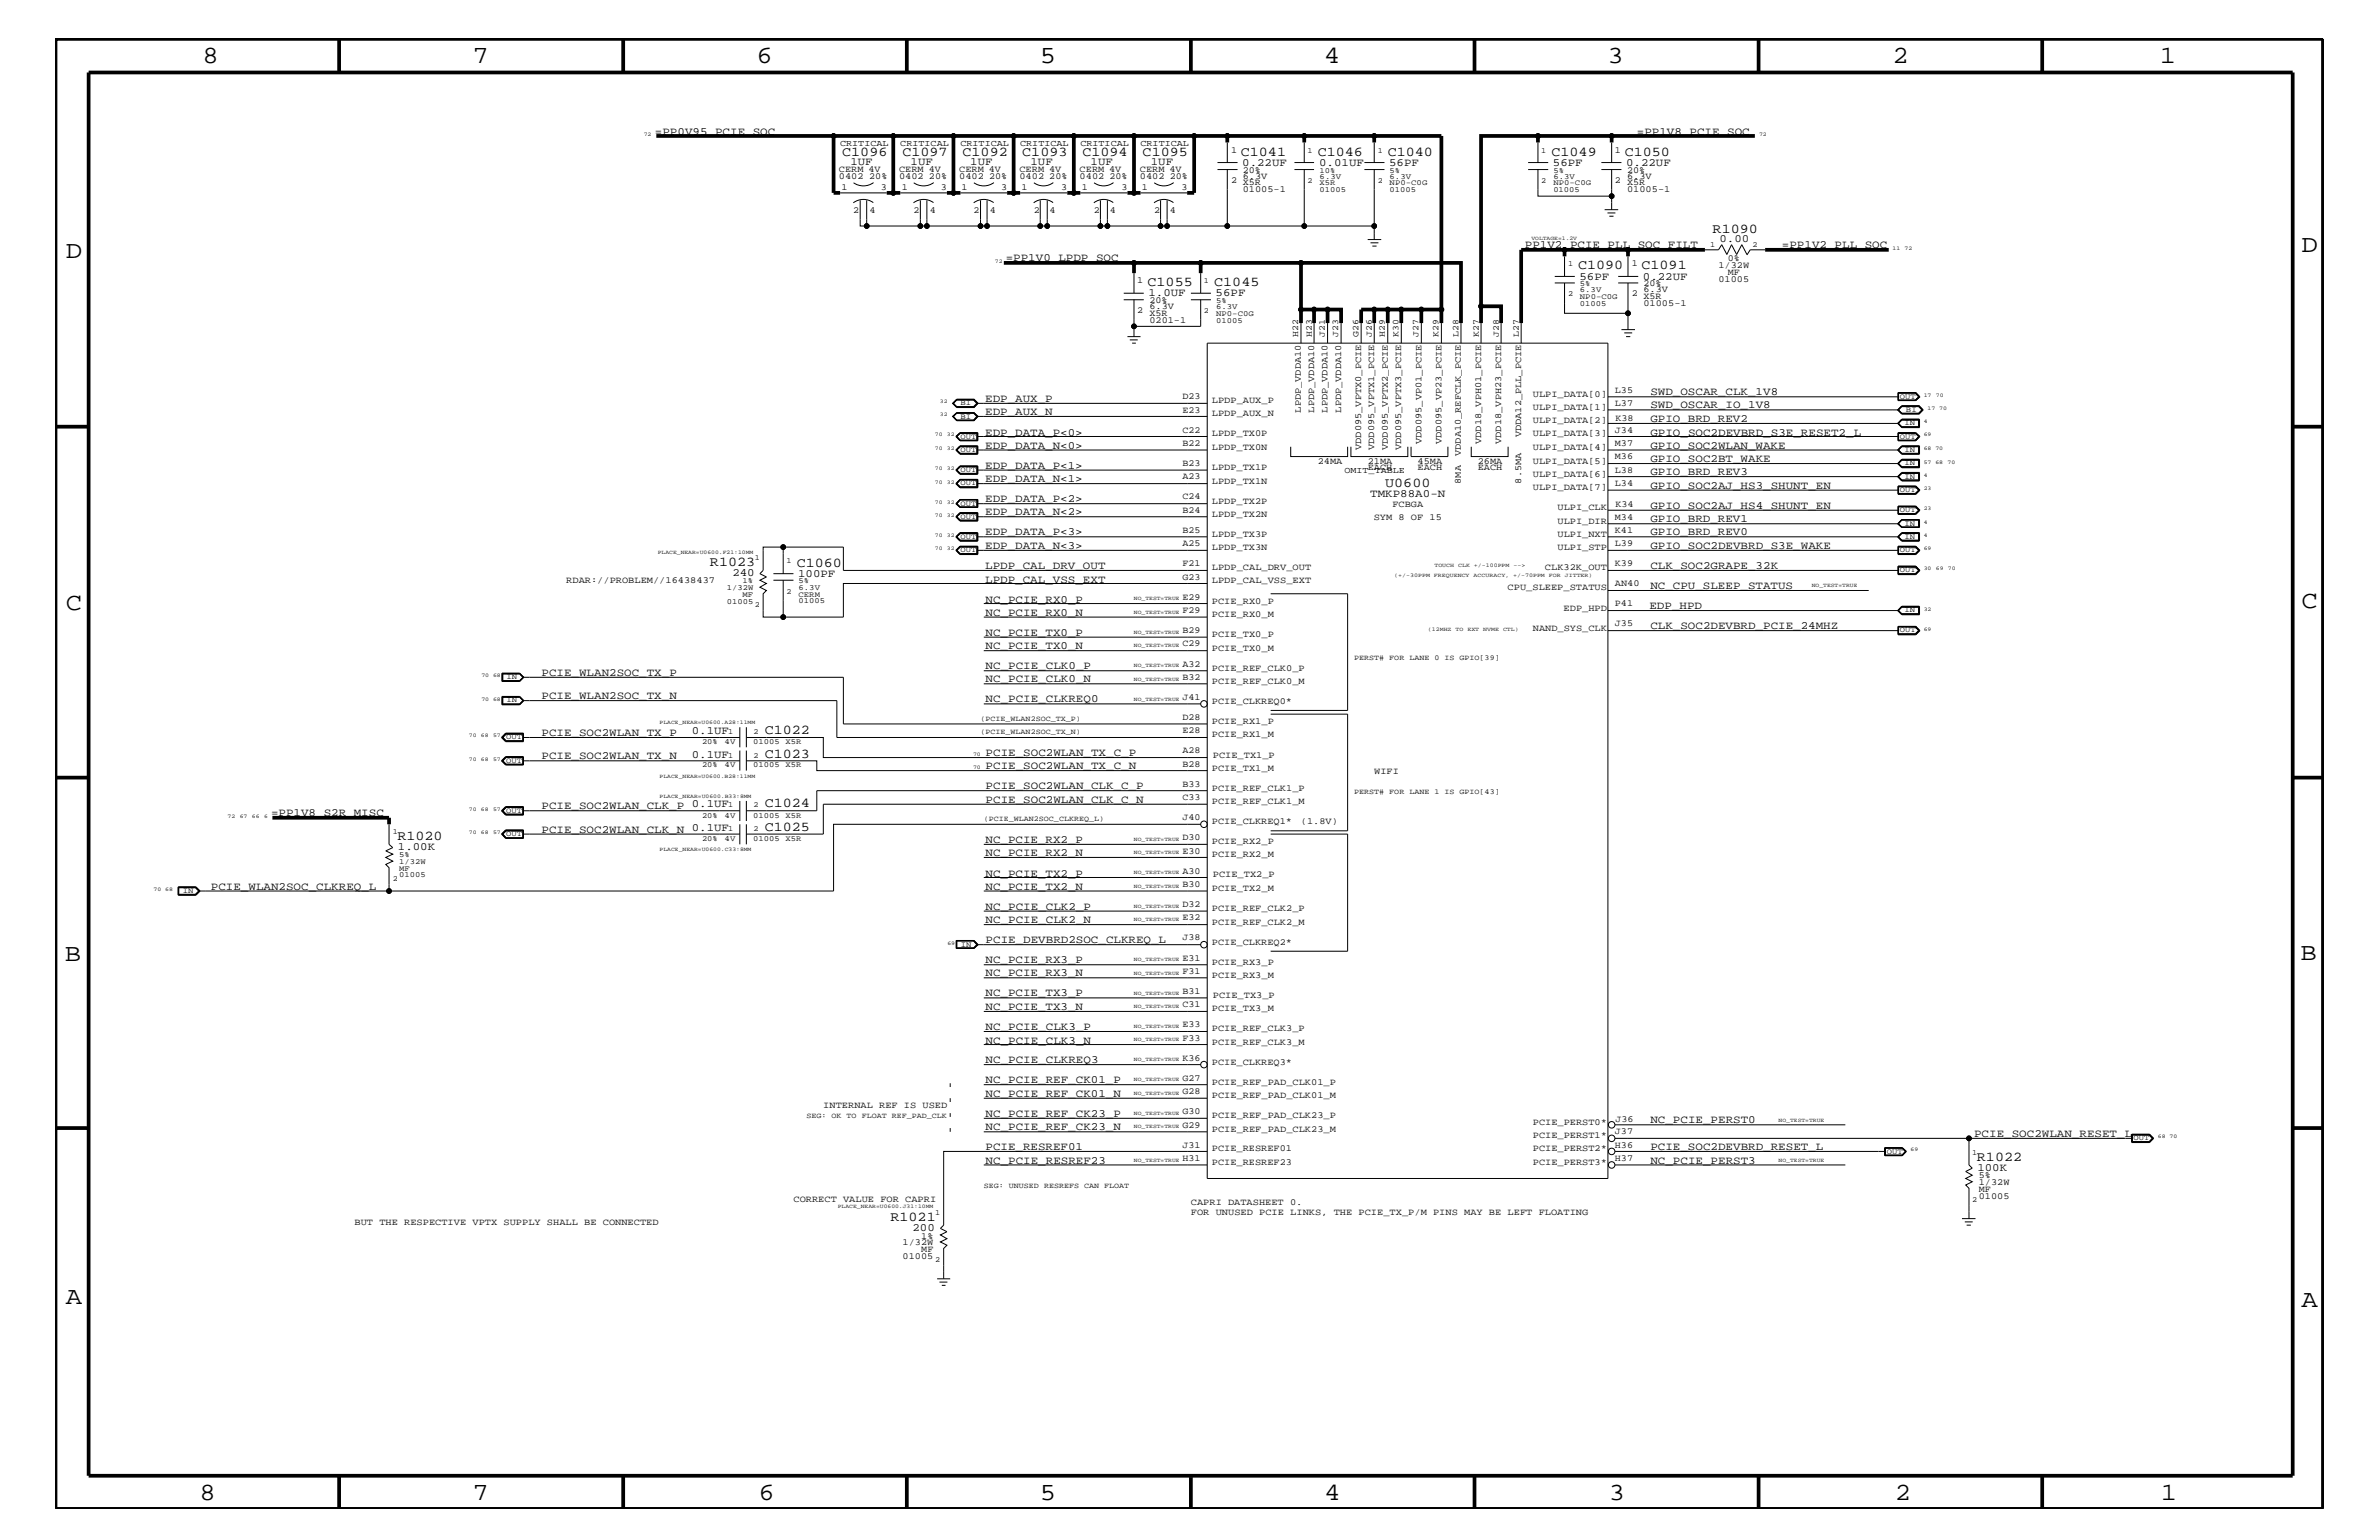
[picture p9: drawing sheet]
<svg xmlns="http://www.w3.org/2000/svg" width="432mm" height="279mm" viewBox="0 0 432 279" stroke-linecap="round" stroke-linejoin="round" font-family="sans-serif">
<defs><g id="words">
<g font-size="4.5">
<text x="36.7" y="11.5">8</text>
<text x="85.8" y="11.5">7</text>
<text x="137.3" y="11.5">6</text>
<text x="188.7" y="11.5">5</text>
<text x="240.3" y="11.5">4</text>
<text x="291.8" y="11.5">3</text>
<text x="343.5" y="11.5">2</text>
<text x="392" y="11.5">1</text>
<text x="11.9" y="46.8">D</text>
<text x="417.7" y="45.7">D</text>
<text x="11.9" y="110.6">C</text>
<text x="417.7" y="110.3">C</text>
<text x="11.8" y="174.3">B</text>
<text x="417.6" y="174.2">B</text>
<text x="11.9" y="236.7">A</text>
<text x="417.7" y="237.1">A</text>
<text x="36.2" y="272.1">8</text>
<text x="85.8" y="272.1">7</text>
<text x="137.7" y="272.1">6</text>
<text x="188.7" y="272.1">5</text>
<text x="240.4" y="272.1">4</text>
<text x="292" y="272.1">3</text>
<text x="343.9" y="272.1">2</text>
<text x="392.2" y="272.1">1</text>
</g>
<g font-size="2.5">
<text x="152.9" y="28.2">C1096</text>
<text x="163.8" y="28.2">C1097</text>
<text x="174.7" y="28.2">C1092</text>
<text x="185.5" y="28.2">C1093</text>
<text x="196.5" y="28.2">C1094</text>
<text x="207.4" y="28.2">C1095</text>
<text x="225.2" y="28.3">C1041</text>
<text x="239.2" y="28.3">C1046</text>
<text x="251.9" y="28.3">C1040</text>
<text x="281.6" y="28.3">C1049</text>
<text x="294.9" y="28.3">C1050</text>
<text x="310.9" y="42.3">R1090</text>
<text x="208.3" y="51.9">C1055</text>
<text x="220.4" y="51.9">C1045</text>
<text x="286.4" y="48.9">C1090</text>
<text x="297.9" y="48.9">C1091</text>
<text x="251.4" y="88.3">U0600</text>
<text x="128.9" y="102.7">R1023</text>
<text x="144.6" y="102.9">C1060</text>
<text x="138.8" y="133.2">C1022</text>
<text x="138.8" y="137.4">C1023</text>
<text x="138.8" y="146.5">C1024</text>
<text x="72.1" y="152.4">R1020</text>
<text x="138.8" y="150.7">C1025</text>
<text x="358.8" y="210.7">R1022</text>
<text x="161.6" y="221.5">R1021</text>
</g>
<g font-size="2">
<text x="118.9" y="24.4">=PP0V95_PCIE_SOC</text>
<text x="297.1" y="24.4">=PP1V8_PCIE_SOC</text>
<text x="154.3" y="30">1UF</text>
<text x="165.3" y="30">1UF</text>
<text x="176.1" y="30">1UF</text>
<text x="187" y="30">1UF</text>
<text x="198" y="30">1UF</text>
<text x="208.9" y="30">1UF</text>
<text x="225.5" y="30.2">0.22UF</text>
<text x="239.4" y="30.2">0.01UF</text>
<text x="252.1" y="30.2">56PF</text>
<text x="281.9" y="30.2">56PF</text>
<text x="295.1" y="30.2">0.22UF</text>
<text x="182.5" y="47.4">=PP1V0_LPDP_SOC</text>
<text x="276.8" y="45.1">PP1V2_PCIE_PLL_SOC_FILT</text>
<text x="312.1" y="44">0.00</text>
<text x="323.4" y="45.1">=PP1V2_PLL_SOC</text>
<text x="208.4" y="53.8">1.0UF</text>
<text x="220.6" y="53.8">56PF</text>
<text x="286.7" y="50.7">56PF</text>
<text x="298.2" y="50.7">0.22UF</text>
<text x="299.6" y="71.7">SWD_OSCAR_CLK_1V8</text>
<text x="178.8" y="75.4">EDP_AUX_N</text>
<text x="178.8" y="72.9">EDP_AUX_P</text>
<text x="299.6" y="74.1">SWD_OSCAR_IO_1V8</text>
<text x="299.6" y="76.6">GPIO_BRD_REV2</text>
<text x="178.8" y="81.4">EDP_DATA_N&lt;0&gt;</text>
<text x="178.8" y="79">EDP_DATA_P&lt;0&gt;</text>
<text x="299.6" y="83.8">GPIO_SOC2BT_WAKE</text>
<text x="299.6" y="81.4">GPIO_SOC2WLAN_WAKE</text>
<text x="299.6" y="79">GPIO_SOC2DEVBRD_S3E_RESET2_L</text>
<text x="178.8" y="87.5">EDP_DATA_N&lt;1&gt;</text>
<text x="178.8" y="85">EDP_DATA_P&lt;1&gt;</text>
<text x="299.6" y="88.7">GPIO_SOC2AJ_HS3_SHUNT_EN</text>
<text x="299.6" y="86.2">GPIO_BRD_REV3</text>
<text x="178.8" y="93.5">EDP_DATA_N&lt;2&gt;</text>
<text x="178.8" y="91.1">EDP_DATA_P&lt;2&gt;</text>
<text x="248.7" y="90.1">TMKP88A0-N</text>
<text x="299.6" y="92.3">GPIO_SOC2AJ_HS4_SHUNT_EN</text>
<text x="299.6" y="94.8">GPIO_BRD_REV1</text>
<text x="178.8" y="99.6">EDP_DATA_N&lt;3&gt;</text>
<text x="178.8" y="97.1">EDP_DATA_P&lt;3&gt;</text>
<text x="299.6" y="97.1">GPIO_BRD_REV0</text>
<text x="299.6" y="99.6">GPIO_SOC2DEVBRD_S3E_WAKE</text>
<text x="132.9" y="104.6">240</text>
<text x="144.9" y="104.7">100PF</text>
<text x="178.8" y="105.7">LPDP_CAL_VSS_EXT</text>
<text x="178.8" y="103.2">LPDP_CAL_DRV_OUT</text>
<text x="299.6" y="106.9">NC_CPU_SLEEP_STATUS</text>
<text x="299.6" y="103.2">CLK_SOC2GRAPE_32K</text>
<text x="178.9" y="109.3">NC_PCIE_RX0_P</text>
<text x="178.9" y="111.7">NC_PCIE_RX0_N</text>
<text x="299.4" y="110.5">EDP_HPD</text>
<text x="178.9" y="117.8">NC_PCIE_TX0_N</text>
<text x="178.9" y="115.3">NC_PCIE_TX0_P</text>
<text x="299.6" y="114.2">CLK_SOC2DEVBRD_PCIE_24MHZ</text>
<text x="98.3" y="122.6">PCIE_WLAN2SOC_TX_P</text>
<text x="178.9" y="123.8">NC_PCIE_CLK0_N</text>
<text x="178.9" y="121.4">NC_PCIE_CLK0_P</text>
<text x="98.3" y="126.9">PCIE_WLAN2SOC_TX_N</text>
<text x="178.9" y="127.5">NC_PCIE_CLKREQ0</text>
<text x="98.3" y="137.8">PCIE_SOC2WLAN_TX_N</text>
<text x="98.3" y="133.5">PCIE_SOC2WLAN_TX_P</text>
<text x="125.6" y="133.2">0.1UF</text>
<text x="125.6" y="137.4">0.1UF</text>
<text x="178.9" y="137.2">PCIE_SOC2WLAN_TX_C_P</text>
<text x="178.9" y="139.6">PCIE_SOC2WLAN_TX_C_N</text>
<text x="178.9" y="143.2">PCIE_SOC2WLAN_CLK_C_P</text>
<text x="49.2" y="148.1">=PP1V8_S2R_MISC</text>
<text x="98.3" y="146.8">PCIE_SOC2WLAN_CLK_P 0.1UF</text>
<text x="178.9" y="145.7">PCIE_SOC2WLAN_CLK_C_N</text>
<text x="72.2" y="154.3">1.00K</text>
<text x="98.3" y="151.1">PCIE_SOC2WLAN_CLK_N 0.1UF</text>
<text x="178.9" y="152.9">NC_PCIE_RX2_P</text>
<text x="178.9" y="155.4">NC_PCIE_RX2_N</text>
<text x="38.3" y="161.4">PCIE_WLAN2SOC_CLKREQ_L</text>
<text x="178.9" y="161.4">NC_PCIE_TX2_N</text>
<text x="178.9" y="159">NC_PCIE_TX2_P</text>
<text x="178.9" y="167.5">NC_PCIE_CLK2_N</text>
<text x="178.9" y="165">NC_PCIE_CLK2_P</text>
<text x="178.9" y="171.1">PCIE_DEVBRD2SOC_CLKREQ_L</text>
<text x="178.9" y="177.2">NC_PCIE_RX3_N</text>
<text x="178.9" y="174.8">NC_PCIE_RX3_P</text>
<text x="178.9" y="183.2">NC_PCIE_TX3_N</text>
<text x="178.9" y="180.8">NC_PCIE_TX3_P</text>
<text x="178.9" y="186.9">NC_PCIE_CLK3_P</text>
<text x="178.9" y="189.3">NC_PCIE_CLK3_N</text>
<text x="178.9" y="192.9">NC_PCIE_CLKREQ3</text>
<text x="178.9" y="196.5">NC_PCIE_REF_CK01_P</text>
<text x="178.9" y="199">NC_PCIE_REF_CK01_N</text>
<text x="178.9" y="202.6">NC_PCIE_REF_CK23_P</text>
<text x="299.6" y="203.8">NC_PCIE_PERST0</text>
<text x="178.9" y="208.7">PCIE_RESREF01</text>
<text x="178.9" y="205.1">NC_PCIE_REF_CK23_N</text>
<text x="299.6" y="208.7">PCIE_SOC2DEVBRD_RESET_L</text>
<text x="358.3" y="206.3">PCIE_SOC2WLAN_RESET_L</text>
<text x="178.9" y="211.1">NC_PCIE_RESREF23</text>
<text x="299.6" y="211.1">NC_PCIE_PERST3</text>
<text x="358.9" y="212.5">100K</text>
<text x="165.6" y="223.4">200</text>
</g>
<g font-size="1.7">
<text x="223.4" y="27.7">1</text>
<text x="293.1" y="27.7">1</text>
<text x="152.3" y="32.5">0402</text>
<text x="152.3" y="31.2">CERM 4V</text>
<text x="152.7" y="34.4">1</text>
<text x="157.8" y="32.5">20%</text>
<text x="159.9" y="34.4">3</text>
<text x="163.2" y="31.2">CERM 4V</text>
<text x="163.2" y="32.5">0402</text>
<text x="163.7" y="34.4">1</text>
<text x="168.6" y="32.5">20%</text>
<text x="170.8" y="34.4">3</text>
<text x="174.1" y="32.5">0402</text>
<text x="174.1" y="31.2">CERM 4V</text>
<text x="174.5" y="34.4">1</text>
<text x="179.5" y="32.5">20%</text>
<text x="181.7" y="34.4">3</text>
<text x="185" y="31.2">CERM 4V</text>
<text x="185" y="32.5">0402</text>
<text x="185.4" y="34.4">1</text>
<text x="190.5" y="32.5">20%</text>
<text x="192.6" y="34.4">3</text>
<text x="196" y="32.5">0402</text>
<text x="196" y="31.2">CERM 4V</text>
<text x="196.3" y="34.4">1</text>
<text x="201.4" y="32.5">20%</text>
<text x="203.5" y="34.4">3</text>
<text x="206.9" y="31.2">CERM 4V</text>
<text x="206.9" y="32.5">0402</text>
<text x="207.3" y="34.4">1</text>
<text x="212.3" y="32.5">20%</text>
<text x="214.5" y="34.4">3</text>
<text x="223.4" y="33.1">2</text>
<text x="225.6" y="32.5">6.3V</text>
<text x="225.6" y="31.4">20%</text>
<text x="225.6" y="33.6">X5R</text>
<text x="225.6" y="34.8">01005-1</text>
<text x="293.1" y="33.1">2</text>
<text x="295.3" y="34.8">01005-1</text>
<text x="295.3" y="31.4">20%</text>
<text x="295.3" y="33.6">X5R</text>
<text x="295.3" y="32.5">6.3V</text>
<text x="154.9" y="38.7">2</text>
<text x="157.8" y="38.7">4</text>
<text x="165.8" y="38.7">2</text>
<text x="168.7" y="38.7">4</text>
<text x="176.7" y="38.7">2</text>
<text x="179.7" y="38.7">4</text>
<text x="187.6" y="38.7">2</text>
<text x="190.5" y="38.7">4</text>
<text x="198.5" y="38.7">2</text>
<text x="201.4" y="38.7">4</text>
<text x="209.5" y="38.7">2</text>
<text x="212.3" y="38.7">4</text>
<text x="313.6" y="47.4">0%</text>
<text x="206.4" y="51.3">1</text>
<text x="296.2" y="48.3">1</text>
<text x="296.2" y="53.8">2</text>
<text x="298.3" y="51.9">20%</text>
<text x="298.3" y="53">6.3V</text>
<text x="311.9" y="48.7">1/32W</text>
<text x="311.9" y="51.1">01005</text>
<text x="313.6" y="49.9">MF</text>
<text x="206.4" y="56.8">2</text>
<text x="208.6" y="56.1">6.3V</text>
<text x="208.6" y="57.3">X5R</text>
<text x="208.6" y="55">20%</text>
<text x="208.6" y="58.5">0201-1</text>
<text x="298.3" y="54.2">X5R</text>
<text x="298.3" y="55.5">01005-1</text>
<text x="278.2" y="72">ULPI_DATA[0]</text>
<text x="293.1" y="71.2">L35</text>
<text x="214.6" y="74.9">E23</text>
<text x="214.6" y="72.4">D23</text>
<text x="220" y="73.2">LPDP_AUX_P</text>
<text x="220" y="75.6">LPDP_AUX_N</text>
<text x="236.1" y="74.9" transform="rotate(-90 236.1 74.9)">LPDP_VDDA10</text>
<text x="238.5" y="74.9" transform="rotate(-90 238.5 74.9)">LPDP_VDDA10</text>
<text x="241" y="74.9" transform="rotate(-90 241 74.9)">LPDP_VDDA10</text>
<text x="243.4" y="74.9" transform="rotate(-90 243.4 74.9)">LPDP_VDDA10</text>
<text x="278.2" y="76.8">ULPI_DATA[2]</text>
<text x="278.2" y="74.4">ULPI_DATA[1]</text>
<text x="293.1" y="73.7">L37</text>
<text x="293.2" y="76.3">K38</text>
<text x="214.6" y="80.9">B22</text>
<text x="214.6" y="78.5">C22</text>
<text x="220" y="79.2">LPDP_TX0P</text>
<text x="220" y="81.6">LPDP_TX0N</text>
<text x="247.1" y="81.6" transform="rotate(-90 247.1 81.6)">VDD095_VPTX0_PCIE</text>
<text x="249.4" y="81.6" transform="rotate(-90 249.4 81.6)">VDD095_VPTX1_PCIE</text>
<text x="251.9" y="81.6" transform="rotate(-90 251.9 81.6)">VDD095_VPTX2_PCIE</text>
<text x="254.3" y="81.6" transform="rotate(-90 254.3 81.6)">VDD095_VPTX3_PCIE</text>
<text x="258" y="80.5" transform="rotate(-90 258 80.5)">VDD095_VP01_PCIE</text>
<text x="261.6" y="80.5" transform="rotate(-90 261.6 80.5)">VDD095_VP23_PCIE</text>
<text x="265.2" y="82.7" transform="rotate(-90 265.2 82.7)">VDDA10_REFCLK_PCIE</text>
<text x="268.8" y="80.5" transform="rotate(-90 268.8 80.5)">VDD18_VPH01_PCIE</text>
<text x="272.5" y="80.5" transform="rotate(-90 272.5 80.5)">VDD18_VPH23_PCIE</text>
<text x="276.1" y="79.4" transform="rotate(-90 276.1 79.4)">VDDA12_PLL_PCIE</text>
<text x="278.2" y="81.6">ULPI_DATA[4]</text>
<text x="278.2" y="79.2">ULPI_DATA[3]</text>
<text x="293.1" y="78.5">J34</text>
<text x="293.1" y="80.9">M37</text>
<text x="293.1" y="83.3">M36</text>
<text x="214.6" y="87">A23</text>
<text x="214.6" y="84.5">B23</text>
<text x="220" y="85.3">LPDP_TX1P</text>
<text x="220" y="87.7">LPDP_TX1N</text>
<text x="239.2" y="84.1">24MA</text>
<text x="248.2" y="85.3">EACH</text>
<text x="248.2" y="84.1">21MA</text>
<text x="257.3" y="84.1">45MA</text>
<text x="257.3" y="85.3">EACH</text>
<text x="265.2" y="87.7" transform="rotate(-90 265.2 87.7)">8MA</text>
<text x="268.2" y="84.1">26MA</text>
<text x="268.2" y="85.3">EACH</text>
<text x="276.1" y="87.7" transform="rotate(-90 276.1 87.7)">8.5MA</text>
<text x="278.2" y="84.1">ULPI_DATA[5]</text>
<text x="278.2" y="88.9">ULPI_DATA[7]</text>
<text x="278.2" y="86.5">ULPI_DATA[6]</text>
<text x="293.1" y="85.8">L38</text>
<text x="293.1" y="88.2">L34</text>
<text x="214.6" y="93.1">B24</text>
<text x="214.6" y="90.6">C24</text>
<text x="220" y="91.4">LPDP_TX2P</text>
<text x="220" y="93.8">LPDP_TX2N</text>
<text x="249.3" y="94.3">SYM 8 OF 15</text>
<text x="252.7" y="92">FCBGA</text>
<text x="282.7" y="92.6">ULPI_CLK</text>
<text x="282.7" y="95">ULPI_DIR</text>
<text x="293.1" y="94.3">M34</text>
<text x="293.2" y="92.1">K34</text>
<text x="214.6" y="99.1">A25</text>
<text x="214.6" y="96.7">B25</text>
<text x="220" y="97.4">LPDP_TX3P</text>
<text x="220" y="99.9">LPDP_TX3N</text>
<text x="282.7" y="97.4">ULPI_NXT</text>
<text x="282.7" y="99.9">ULPI_STP</text>
<text x="293.1" y="96.7">K41</text>
<text x="293.1" y="99.1">L39</text>
<text x="102.8" y="105.9">RDAR://PROBLEM//16438437</text>
<text x="214.6" y="102.7">F21</text>
<text x="214.6" y="105.2">G23</text>
<text x="220" y="105.9">LPDP_CAL_VSS_EXT</text>
<text x="220" y="103.5">LPDP_CAL_DRV_OUT</text>
<text x="273.6" y="107.1">CPU_SLEEP_STATUS</text>
<text x="280.4" y="103.5">CLK32K_OUT</text>
<text x="293.1" y="102.7">K39</text>
<text x="293.1" y="106.4">AN40</text>
<text x="214.6" y="111.2">F29</text>
<text x="214.6" y="108.8">E29</text>
<text x="220" y="109.5">PCIE_RX0_P</text>
<text x="220" y="112">PCIE_RX0_M</text>
<text x="283.8" y="110.8">EDP_HPD</text>
<text x="293.1" y="110">P41</text>
<text x="293.1" y="113.7">J35</text>
<text x="214.6" y="117.3">C29</text>
<text x="214.6" y="114.8">B29</text>
<text x="220" y="115.6">PCIE_TX0_P</text>
<text x="220" y="118.1">PCIE_TX0_M</text>
<text x="278.2" y="114.4">NAND_SYS_CLK</text>
<text x="214.6" y="123.4">B32</text>
<text x="214.6" y="120.9">A32</text>
<text x="220" y="121.7">PCIE_REF_CLK0_P</text>
<text x="220" y="124.1">PCIE_REF_CLK0_M</text>
<text x="214.6" y="130.7">D28</text>
<text x="214.6" y="127">J41</text>
<text x="220" y="131.3">PCIE_RX1_P</text>
<text x="220" y="127.7">PCIE_CLKREQ0*</text>
<text x="214.6" y="133">E28</text>
<text x="214.6" y="136.7">A28</text>
<text x="220" y="133.8">PCIE_RX1_M</text>
<text x="220.1" y="137.4">PCIE_TX1_P</text>
<text x="214.6" y="142.8">B33</text>
<text x="214.6" y="139.1">B28</text>
<text x="220" y="143.5">PCIE_REF_CLK1_P</text>
<text x="220" y="139.8">PCIE_TX1_M</text>
<text x="249.4" y="140.4">WIFI</text>
<text x="214.6" y="145.1">C33</text>
<text x="214.6" y="148.8">J40</text>
<text x="220" y="145.9">PCIE_REF_CLK1_M</text>
<text x="220" y="149.5">PCIE_CLKREQ1*</text>
<text x="236.1" y="149.5">(1.8V)</text>
<text x="214.6" y="154.9">E30</text>
<text x="214.6" y="152.4">D30</text>
<text x="220" y="153.2">PCIE_RX2_P</text>
<text x="220" y="155.6">PCIE_RX2_M</text>
<text x="214.6" y="160.9">B30</text>
<text x="214.6" y="158.5">A30</text>
<text x="220" y="161.7">PCIE_TX2_M</text>
<text x="220.1" y="159.2">PCIE_TX2_P</text>
<text x="214.6" y="167">E32</text>
<text x="214.6" y="164.5">D32</text>
<text x="220" y="167.8">PCIE_REF_CLK2_M</text>
<text x="220" y="165.3">PCIE_REF_CLK2_P</text>
<text x="214.6" y="170.6">J38</text>
<text x="220" y="171.4">PCIE_CLKREQ2*</text>
<text x="214.6" y="176.7">F31</text>
<text x="214.6" y="174.3">E31</text>
<text x="220" y="177.4">PCIE_RX3_M</text>
<text x="220" y="175">PCIE_RX3_P</text>
<text x="214.6" y="182.7">C31</text>
<text x="214.6" y="180.4">B31</text>
<text x="220" y="183.5">PCIE_TX3_M</text>
<text x="220.1" y="181">PCIE_TX3_P</text>
<text x="214.6" y="188.8">F33</text>
<text x="214.6" y="186.4">E33</text>
<text x="220" y="189.5">PCIE_REF_CLK3_M</text>
<text x="220" y="187.1">PCIE_REF_CLK3_P</text>
<text x="214.6" y="196.1">G27</text>
<text x="214.6" y="192.5">K36</text>
<text x="220" y="196.8">PCIE_REF_PAD_CLK01_P</text>
<text x="220" y="193.2">PCIE_CLKREQ3*</text>
<text x="149.4" y="201">INTERNAL REF IS USED</text>
<text x="214.6" y="198.5">G28</text>
<text x="214.6" y="202.1">G30</text>
<text x="220" y="202.9">PCIE_REF_PAD_CLK23_P</text>
<text x="220" y="199.2">PCIE_REF_PAD_CLK01_M</text>
<text x="293.2" y="203.6">J36</text>
<text x="214.6" y="204.6">G29</text>
<text x="214.6" y="208.2">J31</text>
<text x="220" y="205.3">PCIE_REF_PAD_CLK23_M</text>
<text x="220" y="208.9">PCIE_RESREF01</text>
<text x="278.2" y="204.1">PCIE_PERST0*</text>
<text x="278.2" y="206.5">PCIE_PERST1*</text>
<text x="278.2" y="208.9">PCIE_PERST2*</text>
<text x="293.1" y="205.8">J37</text>
<text x="293.1" y="208.2">H36</text>
<text x="214.6" y="210.7">H31</text>
<text x="220" y="211.4">PCIE_RESREF23</text>
<text x="278.2" y="211.4">PCIE_PERST3*</text>
<text x="293.1" y="210.7">H37</text>
<text x="359.2" y="215">1/32W</text>
<text x="359.2" y="213.8">5%</text>
<text x="144" y="218">CORRECT VALUE FOR CAPRI</text>
<text x="216.2" y="218.6">CAPRI DATASHEET 0.</text>
<text x="216.2" y="220.4">FOR UNUSED PCIE LINKS, THE PCIE_TX_P/M PINS MAY BE LEFT FLOATING</text>
<text x="359.2" y="216.2">MF</text>
<text x="359.2" y="217.5">01005</text>
<text x="64.4" y="222.3">BUT THE RESPECTIVE VPTX SUPPLY SHALL BE CONNECTED</text>
<text x="163.8" y="225.9">1/32W</text>
<text x="167.2" y="227.1">MF</text>
<text x="167.2" y="224.7">1%</text>
<text x="163.8" y="228.4">01005</text>
</g>
<g font-size="1.6">
<text x="152.5" y="26.5">CRITICAL</text>
<text x="163.4" y="26.5">CRITICAL</text>
<text x="174.3" y="26.5">CRITICAL</text>
<text x="185.2" y="26.5">CRITICAL</text>
<text x="196.1" y="26.5">CRITICAL</text>
<text x="207" y="26.5">CRITICAL</text>
<text x="235.6" y="61.1" transform="rotate(-90 235.6 61.1)">H22</text>
<text x="238.1" y="61.1" transform="rotate(-90 238.1 61.1)">H23</text>
<text x="240.5" y="61.1" transform="rotate(-90 240.5 61.1)">J21</text>
<text x="242.9" y="61.1" transform="rotate(-90 242.9 61.1)">J23</text>
<text x="246.5" y="61.1" transform="rotate(-90 246.5 61.1)">G26</text>
<text x="249" y="61.1" transform="rotate(-90 249 61.1)">J26</text>
<text x="251.4" y="61.1" transform="rotate(-90 251.4 61.1)">H29</text>
<text x="253.8" y="61.1" transform="rotate(-90 253.8 61.1)">K30</text>
<text x="257.5" y="61.1" transform="rotate(-90 257.5 61.1)">J27</text>
<text x="261.1" y="61.1" transform="rotate(-90 261.1 61.1)">K29</text>
<text x="264.8" y="61.1" transform="rotate(-90 264.8 61.1)">L28</text>
<text x="268.4" y="61.1" transform="rotate(-90 268.4 61.1)">K27</text>
<text x="272" y="61.1" transform="rotate(-90 272 61.1)">J28</text>
<text x="275.7" y="61.1" transform="rotate(-90 275.7 61.1)">L27</text>
<text x="244" y="85.9">OMIT_TABLE</text>
</g>
<g font-size="1.4">
<text x="237.3" y="27.7">1</text>
<text x="250.1" y="27.7">1</text>
<text x="279.7" y="27.7">1</text>
<text x="237.3" y="33.1">2</text>
<text x="239.5" y="34.8">01005</text>
<text x="239.5" y="33.6">X5R</text>
<text x="239.5" y="31.4">10%</text>
<text x="239.5" y="32.5">6.3V</text>
<text x="250.1" y="33.1">2</text>
<text x="252.2" y="33.6">NP0-C0G</text>
<text x="252.2" y="32.5">6.3V</text>
<text x="252.2" y="31.4">5%</text>
<text x="252.2" y="34.8">01005</text>
<text x="279.7" y="33.1">2</text>
<text x="281.9" y="33.6">NP0-C0G</text>
<text x="281.9" y="34.8">01005</text>
<text x="281.9" y="32.5">6.3V</text>
<text x="281.9" y="31.4">5%</text>
<text x="310.4" y="44.9">1</text>
<text x="318.1" y="44.9">2</text>
<text x="218.5" y="51.3">1</text>
<text x="284.6" y="48.3">1</text>
<text x="284.6" y="53.8">2</text>
<text x="286.8" y="53">6.3V</text>
<text x="286.8" y="51.9">5%</text>
<text x="218.5" y="56.8">2</text>
<text x="220.7" y="58.5">01005</text>
<text x="220.7" y="57.3">NP0-C0G</text>
<text x="220.7" y="56.1">6.3V</text>
<text x="220.7" y="55">5%</text>
<text x="286.8" y="54.2">NP0-C0G</text>
<text x="286.8" y="55.5">01005</text>
<text x="174.3" y="73.5">BI</text>
<text x="174.3" y="76">BI</text>
<text x="344.8" y="72.3">OUT</text>
<text x="345.7" y="77.2">IN</text>
<text x="345.9" y="74.7">BI</text>
<text x="174.3" y="79.6">OUT</text>
<text x="174.3" y="82">OUT</text>
<text x="344.8" y="79.6">OUT</text>
<text x="345.7" y="82">IN</text>
<text x="174.3" y="85.6">OUT</text>
<text x="174.3" y="88.1">OUT</text>
<text x="344.8" y="89.3">OUT</text>
<text x="345.7" y="86.9">IN</text>
<text x="345.7" y="84.4">IN</text>
<text x="174.3" y="91.7">OUT</text>
<text x="174.3" y="94.2">OUT</text>
<text x="344.8" y="92.9">OUT</text>
<text x="345.7" y="95.4">IN</text>
<text x="137" y="101.6">1</text>
<text x="174.3" y="97.7">OUT</text>
<text x="174.3" y="100.2">OUT</text>
<text x="344.8" y="100.2">OUT</text>
<text x="345.7" y="97.7">IN</text>
<text x="131.9" y="107.1">1/32W</text>
<text x="134.8" y="105.9">1%</text>
<text x="142.7" y="102.2">1</text>
<text x="142.7" y="107.7">2</text>
<text x="144.9" y="105.9">5%</text>
<text x="144.9" y="107">6.3V</text>
<text x="344.8" y="103.8">OUT</text>
<text x="131.9" y="109.5">01005</text>
<text x="134.8" y="108.3">MF</text>
<text x="137" y="110.2">2</text>
<text x="144.9" y="109.4">01005</text>
<text x="144.9" y="108.2">CERM</text>
<text x="345.7" y="111.1">IN</text>
<text x="245.8" y="119.8">PERST# FOR LANE 0 IS GPIO[39]</text>
<text x="344.8" y="114.8">OUT</text>
<text x="91.9" y="123.2">IN</text>
<text x="91.9" y="127.5">IN</text>
<text x="178" y="130.8">(PCIE_WLAN2SOC_TX_P)</text>
<text x="91.9" y="134.1">OUT</text>
<text x="127.4" y="135">20%</text>
<text x="131.5" y="135">4V</text>
<text x="132.2" y="133.2">1</text>
<text x="132.2" y="137.4">1</text>
<text x="136.7" y="135">01005</text>
<text x="136.7" y="133.2">2</text>
<text x="136.7" y="137.4">2</text>
<text x="142.6" y="135">X5R</text>
<text x="178" y="133.2">(PCIE_WLAN2SOC_TX_N)</text>
<text x="91.9" y="138.4">OUT</text>
<text x="127.4" y="139.2">20%</text>
<text x="131.5" y="139.2">4V</text>
<text x="136.7" y="139.2">01005</text>
<text x="142.6" y="139.2">X5R</text>
<text x="91.9" y="147.5">OUT</text>
<text x="127.4" y="148.4">20%</text>
<text x="131.5" y="148.4">4V</text>
<text x="132.2" y="146.5">1</text>
<text x="136.7" y="148.4">01005</text>
<text x="136.7" y="146.5">2</text>
<text x="142.6" y="148.4">X5R</text>
<text x="178.6" y="149">(PCIE_WLAN2SOC_CLKREQ_L)</text>
<text x="245.8" y="144">PERST# FOR LANE 1 IS GPIO[43]</text>
<text x="71.3" y="151.3">1</text>
<text x="72.5" y="155.6">5%</text>
<text x="91.9" y="151.8">OUT</text>
<text x="127.4" y="152.6">20%</text>
<text x="131.5" y="152.6">4V</text>
<text x="132.2" y="150.7">1</text>
<text x="136.7" y="152.6">01005</text>
<text x="136.7" y="150.7">2</text>
<text x="142.6" y="152.6">X5R</text>
<text x="33.2" y="162">IN</text>
<text x="71.3" y="159.9">2</text>
<text x="72.5" y="158">MF</text>
<text x="72.5" y="159.2">01005</text>
<text x="72.5" y="156.8">1/32W</text>
<text x="174.4" y="171.7">IN</text>
<text x="146.4" y="202.9">SEG: OK TO FLOAT REF_PAD_CLK</text>
<text x="342.5" y="209.3">OUT</text>
<text x="358" y="209.6">1</text>
<text x="387.3" y="206.9">OUT</text>
<text x="178.6" y="215.6">SEG: UNUSED RESREFS CAN FLOAT</text>
<text x="169.8" y="220.4">1</text>
<text x="358" y="218">2</text>
<text x="169.8" y="229">2</text>
</g>
<g font-size="1">
<text x="116.8" y="24.7">72</text>
<text x="319.3" y="24.7">72</text>
<text x="180.6" y="47.7">72</text>
<text x="278" y="43.5">VOLTAGE=1.2V</text>
<text x="343.5" y="45.3">11</text>
<text x="345.7" y="45.3">72</text>
<text x="349.2" y="72">17</text>
<text x="351.4" y="72">70</text>
<text x="170.6" y="73.2">32</text>
<text x="170.6" y="75.6">32</text>
<text x="349.2" y="76.8">4</text>
<text x="349.8" y="74.4">17 70</text>
<text x="169.7" y="79.2">70</text>
<text x="169.7" y="81.6">70</text>
<text x="171.9" y="79.2">32</text>
<text x="171.9" y="81.6">32</text>
<text x="349.2" y="81.6">68 70</text>
<text x="349.2" y="79.2">69</text>
<text x="169.7" y="85.3">70</text>
<text x="169.7" y="87.7">70</text>
<text x="171.9" y="85.3">32</text>
<text x="171.9" y="87.7">32</text>
<text x="349.2" y="84.1">57 68</text>
<text x="349.2" y="88.9">23</text>
<text x="349.2" y="86.5">4</text>
<text x="353.5" y="84.1">70</text>
<text x="169.7" y="91.4">70</text>
<text x="169.7" y="93.8">70</text>
<text x="171.9" y="91.4">32</text>
<text x="171.9" y="93.8">32</text>
<text x="349.2" y="92.6">23</text>
<text x="349.2" y="95">4</text>
<text x="119.4" y="100.4">PLACE_NEAR=U0600.F21:10MM</text>
<text x="169.7" y="97.4">70</text>
<text x="169.7" y="99.9">70</text>
<text x="171.9" y="97.4">32</text>
<text x="171.9" y="99.9">32</text>
<text x="349.2" y="99.9">69</text>
<text x="349.2" y="97.4">4</text>
<text x="253.1" y="104.7">(+/-30PPM</text>
<text x="260.3" y="104.7">FREQUENCY</text>
<text x="260.3" y="102.9">TOUCH</text>
<text x="264.7" y="102.9">CLK</text>
<text x="267.5" y="104.7">ACCURACY,</text>
<text x="267.5" y="102.9">+/-100PPM</text>
<text x="274.7" y="104.7">+/-70PPM</text>
<text x="274.7" y="102.9">--&gt;</text>
<text x="281.1" y="104.7">FOR</text>
<text x="284" y="104.7">JITTER)</text>
<text x="328.8" y="106.5">NO_TEST=TRUE</text>
<text x="349.2" y="103.5">30</text>
<text x="351.4" y="103.5">69</text>
<text x="353.6" y="103.5">70</text>
<text x="205.8" y="108.9">NO_TEST=TRUE</text>
<text x="205.8" y="111.4">NO_TEST=TRUE</text>
<text x="349.2" y="110.8">32</text>
<text x="205.8" y="117.4">NO_TEST=TRUE</text>
<text x="205.8" y="115">NO_TEST=TRUE</text>
<text x="259.2" y="114.4">(12MHZ</text>
<text x="264.2" y="114.4">TO</text>
<text x="266.3" y="114.4">EXT</text>
<text x="269.2" y="114.4">NVME</text>
<text x="272.8" y="114.4">CTL)</text>
<text x="349.2" y="114.4">69</text>
<text x="87.4" y="122.9">70 68</text>
<text x="205.8" y="123.5">NO_TEST=TRUE</text>
<text x="205.8" y="121">NO_TEST=TRUE</text>
<text x="87.4" y="127.1">70 68</text>
<text x="119.7" y="131.3">PLACE_NEAR=U0600.A28:11MM</text>
<text x="205.8" y="127.1">NO_TEST=TRUE</text>
<text x="85.1" y="133.8">70</text>
<text x="87.3" y="133.8">68</text>
<text x="89.5" y="133.8">57</text>
<text x="176.6" y="137.2">70</text>
<text x="85.1" y="138">70</text>
<text x="87.3" y="138">68</text>
<text x="89.5" y="138">57</text>
<text x="119.7" y="141.1">PLACE_NEAR=U0600.B28:11MM</text>
<text x="176.6" y="139.6">70</text>
<text x="41.3" y="148.4">72</text>
<text x="43.5" y="148.4">67</text>
<text x="45.7" y="148.4">66</text>
<text x="47.9" y="148.4">6</text>
<text x="85.1" y="147.1">70</text>
<text x="87.3" y="147.1">68</text>
<text x="89.5" y="147.1">57</text>
<text x="119.7" y="144.7">PLACE_NEAR=U0600.B33:8MM</text>
<text x="85.1" y="151.3">70</text>
<text x="87.3" y="151.3">68</text>
<text x="89.5" y="151.3">57</text>
<text x="119.7" y="154.4">PLACE_NEAR=U0600.C33:8MM</text>
<text x="205.8" y="152.6">NO_TEST=TRUE</text>
<text x="205.8" y="155">NO_TEST=TRUE</text>
<text x="27.9" y="161.7">70 68</text>
<text x="205.8" y="161.1">NO_TEST=TRUE</text>
<text x="205.8" y="158.6">NO_TEST=TRUE</text>
<text x="205.8" y="167.1">NO_TEST=TRUE</text>
<text x="205.8" y="164.7">NO_TEST=TRUE</text>
<text x="172" y="171.4">69</text>
<text x="205.8" y="176.8">NO_TEST=TRUE</text>
<text x="205.8" y="174.4">NO_TEST=TRUE</text>
<text x="205.8" y="182.9">NO_TEST=TRUE</text>
<text x="205.8" y="180.5">NO_TEST=TRUE</text>
<text x="205.8" y="186.5">NO_TEST=TRUE</text>
<text x="205.8" y="188.9">NO_TEST=TRUE</text>
<text x="205.8" y="196.2">NO_TEST=TRUE</text>
<text x="205.8" y="192.6">NO_TEST=TRUE</text>
<text x="205.8" y="198.7">NO_TEST=TRUE</text>
<text x="205.8" y="202.3">NO_TEST=TRUE</text>
<text x="322.8" y="203.5">NO_TEST=TRUE</text>
<text x="205.8" y="204.7">NO_TEST=TRUE</text>
<text x="346.8" y="208.9">69</text>
<text x="391.7" y="206.5">68 70</text>
<text x="205.8" y="210.8">NO_TEST=TRUE</text>
<text x="322.8" y="210.8">NO_TEST=TRUE</text>
<text x="152.1" y="219.2">PLACE_NEAR=U0600.J31:10MM</text>
</g>
</g></defs>
<g fill="none" stroke="#000" stroke-width=".18">
<path d="M152.5 35h8.5M156.1 36.4v4.6h1.2v-4.6M158.5 36.8a3 3 0 0 0-3.6 0M158.6 33.1a3.1 3.1 0 0 1-3.7 .1M163.4 35h8.5M167 36.4v4.6h-9.7M168.2 36.4v4.6h-1.2M169.4 36.8a3 3 0 0 0-3.6 0M169.5 33.1a3.1 3.1 0 0 1-3.7 .1M174.3 35h8.5M178 36.4v4.6h-9.8M179.2 36.4v4.6h-1.2"/>
<path d="M180.4 36.8a3 3 0 0 0-3.7 0M180.4 33.1a3.1 3.1 0 0 1-3.6 .1M185.2 35h8.5M188.8 36.4v4.6h-9.6M190.1 36.4v4.6h-1.3M191.1 36.8a2.9 2.9 0 0 0-3.5 0M191.2 33.1a2.96 2.96 0 0 1-3.5 .1M196.1 35h8.5M199.7 36.4v4.6h-9.6M201 36.4v4.6h-1.3M202.1 36.8a2.9 2.9 0 0 0-3.6 0M202.1 33.1a2.96 2.96 0 0 1-3.5 .1"/>
<path d="M207 35h8.5M210.7 36.4v4.6h-9.7M211.8 36.4v4.6h-1.1M213 36.8a2.9 2.9 0 0 0-3.5 0M213 33.1a2.96 2.96 0 0 1-3.5 .1M221 30.8h3.6M221 29.5h3.6M222.8 30.8v10.2h-11M222.8 25.9v3.6M235 30.8h3.5M235 29.5h3.5M236.7 30.8v10.2h12.7v-10.2"/>
<path d="M236.7 25.9v3.6M247.7 30.8h3.6M247.7 29.5h3.6M249.4 25.9v3.6M277.4 30.8h3.6M277.4 29.5h3.6M279.1 30.8v4.8h13.4v-4.8M279.1 25.9v3.6M290.7 30.8h3.6M290.7 29.5h3.6M291.3 38h2.4M291.8 38.6h1.4"/>
<path d="M292.1 39.2h.8M292.5 25.9v3.6M292.5 35.6v2.4M204 54.4h3.6M204 53.2h3.6M205.8 49.6v3.6M205.8 54.4v4.8M216.2 54.4h3.6M216.2 53.2h3.6M217.9 54.4v4.8h-12.1v1.9M217.9 49.6v3.6M222.8 41h13.9"/>
<path d="M236.1 58.6v3.7M238.5 58.6v3.7M241 58.6v3.7M243.4 58.6v3.7M247.1 58.6v3.7M248.2 43.5h2.5M248.8 44.1h1.4M249.1 44.6h.8M249.4 41v2.5M249.4 58.6v3.7M251.9 58.6v3.7M254.3 58.6v3.7"/>
<path d="M258 58.6v3.7M261.6 58.6v3.7M265.2 58.6v3.7M268.8 58.6v3.7M272.5 58.6v3.7M276.1 58.6v3.7M282.2 51.3h3.6M282.2 50.2h3.6M284 51.3v5.5h11.5v-5.5M284 46.5v3.7M293.7 51.3h3.6M293.7 50.2h3.6"/>
<path d="M294.3 59.8h2.5M295.5 46.5v3.7M295.5 56.8v3M309.5 45.3h2.4l.6-.9 .9 1.8 .9-1.8 .9 1.8 .9-1.8 1 1.8M320.4 45.3h-2.7l-.6 1M172.9 73.2l.8-.8h3.1l.7 .8-.7 .7h-3.1zM173.7 72.5h3.1l.6 .7-.6 .7h-3.1M173.7 72.5h3.1l.7 .7-.7 .7h-3.1M173.7 72.5l-.7 .7 .7 .7M173.7 75h3l.6 .6h41.8M173.7 75h3.1l.6 .6-.6 .6h-3.1M173.7 74.9h3.1l.7 .7-.7 .7h-3.1"/>
<path d="M173.7 74.9l-.8 .7 .8 .7M173.7 74.9l-.7 .7 .7 .7M173.7 75l-.7 .6 .7 .6M173.7 75l-.6 .6 .6 .6M173.7 79.2l.5-.6h3.2v1.3h-3.2zM174.2 78.5l-.7 .7 .7 .8M174.2 78.5h3.3v1.5h-3.3M174.2 78.5l-.6 .7 .6 .8M174.3 78.6l-.6 .6 .6 .7M177.3 73.2l-.6 .6h-3l-.6-.6 .6-.6h3l.6 .6h41.8M177.3 75.6l-.6 .6h-3M177.3 78.6v1.3"/>
<path d="M177.3 79.2h41.8M204.6 61.1h2.4M205.1 61.7h1.4M205.5 62.3h.7M219.1 62.3h72.7v151.5h-72.7zM291.8 79.2h52.8M291.8 74.4h52.8M291.8 72h52.8M291.8 76.8h52.8M294.8 60.4h1.4M295.1 61.1h.8M344.6 74.4l.6-.6h3l.6 .6-.6 .6h-3z"/>
<path d="M345.2 73.7h3.1l.6 .7-.6 .6h-3.1M345.2 73.7h3.1l.7 .7-.7 .6h-3.1M345.2 73.6h3.1l.8 .8-.8 .7h-3.1l-.8-.7zM345.2 73.7l-.7 .7 .7 .6M345.2 76.2h3v1.2h-3l-.6-.6zM345.2 76.1h3.2v1.5h-3.2l-.8-.8zM345.2 76.1l-.7 .7M347.6 78.6h-3v1.3h3M347.6 71.3h-3v1.3h3M347.6 71.3l.7 .7-.7 .6M347.6 71.3l.6 .7-.6 .6M347.6 78.6l.7 .6-.7 .7"/>
<path d="M347.6 78.6l.6 .6-.6 .7M347.7 78.5h-3.2v1.5h3.2M347.7 71.2h-3.2v1.5h3.2M347.7 71.2l.8 .8-.8 .7M347.7 71.2l.7 .8-.7 .7M347.7 78.5l.8 .7-.8 .8M347.7 78.5l.7 .7-.7 .8M348.3 76.1v1.4h-3.1l-.7-.7M348.3 76.1h-3.1l-.7 .7M142.2 99.3h10.9v4.2h66M173.5 81.6l.7-.7h3.3v1.5h-3.3zM173.5 85.3l.7-.8h3.3v1.5h-3.3z"/>
<path d="M173.5 93.8l.7-.8h3.3v1.5h-3.3zM173.5 97.4l.7-.8h3.3v1.6h-3.3zM173.5 99.9l.7-.8h3.3v1.5h-3.3zM173.7 85.3l.6-.6h3v1.2h-3zM173.7 97.4l.6-.6h3v1.2h-3zM173.7 99.9l.6-.6h3v1.1h-3zM173.7 81.6l.6-.5h3v1.1h-3zM173.7 93.8l.5-.6h3.2v1.2h-3.2zM174.2 87h3.3v1.5h-3.3l-.7-.8zM174.2 90.6h3.3v1.5h-3.3M174.2 87.1h3.2v1.2h-3.2l-.5-.6zM174.2 90.7h3.2v1.3h-3.2l-.5-.6z"/>
<path d="M174.2 96.7l-.5 .7 .5 .7h3.2v-1.4M174.2 86h3.3M174.2 84.6h3.3M174.2 84.6l-.6 .7 .6 .7M174.2 84.6l-.5 .7 .5 .7M174.2 87l-.6 .7 .6 .7h3.3M174.2 90.6l-.7 .8 .7 .7M174.2 90.6l-.6 .8 .6 .7M174.2 96.7h3.3M174.2 96.7l-.6 .7 .6 .8M174.2 99.2h3.3M174.2 99.2l-.6 .7 .6 .6"/>
<path d="M174.2 99.2l-.5 .7 .5 .6M174.2 82.3h3.3M174.2 81h3.3M174.2 81l-.6 .6 .6 .7M174.2 81l-.5 .6 .5 .7M174.3 87.1l-.6 .6 .6 .6M174.3 90.7l-.6 .7 .6 .6M174.3 93.2l-.6 .6 .6 .5h3v-1.1M177.3 87.1v1.2M177.3 90.7v1.3M177.3 85.3h41.8M177.3 87.7h41.8"/>
<path d="M177.3 91.4h41.8M177.3 93.8h41.8M177.3 97.4h41.8M177.3 99.9h41.8M177.3 81.6h41.8M177.4 81v1.3M177.4 84.6v1.4M177.4 99.2v1.3M177.5 93.1h-3.3l-.6 .7 .6 .7M234.3 81.1v1.7h10.3v-1.7M245.2 81.1v1.7h10.3v-1.7M256.1 81.1v1.7h6.7v-1.7"/>
<path d="M267 81.1v1.7h6.7v-1.7M291.8 97.4h52.8M291.8 99.9h52.8M291.8 81.6h52.8M291.8 86.5h52.8M291.8 92.6h52.8M291.8 84.1h52.8M291.8 95h52.8M291.8 88.9h52.8M344.4 97.4l.8-.8h3.2v1.6h-3.2zM344.5 81.6l.7-.6h3.1v1.3h-3.1zM344.5 86.5l.7-.7h3.1v1.4"/>
<path d="M344.5 97.4l.7-.7h3.1v1.5M344.5 97.4l.7 .7h3.1M344.5 99.1h3.2l.8 .8-.8 .7h-3.2zM344.5 99.2h3.2l.7 .7-.7 .6h-3.2M344.5 88.2h3.2l.8 .7-.8 .8h-3.2zM344.5 91.8h3.2l.8 .8-.8 .7h-3.2zM344.5 97.4l.7 .8M344.5 86.5l.7 .7M344.5 86.5l.7 .7h3.1M344.5 91.9h3.2l.7 .7-.7 .6h-3.2M344.5 84.1l.7 .6M344.5 95l.7 .7"/>
<path d="M344.5 95l.7 .6M344.5 88.3h3.2l.7 .6-.7 .7h-3.2M344.6 97.4l.6-.6h3v1.2h-3zM344.6 81.6l.6-.5h3v1.1h-3zM344.6 88.3h3l.6 .6-.6 .6h-3M344.6 92h3l.6 .6-.6 .6h-3M344.6 99.3h3l.6 .6-.6 .5h-3M344.6 88.3v1.3M344.6 91.9v1.3M344.6 99.2v1.3M345.2 85.9l-.6 .6 .6 .6h3v-1.2M345.2 84.7l-.6-.6 .6-.6h3v1.2"/>
<path d="M345.2 94.3l-.6 .7 .6 .6M345.2 80.9h3.2v1.5h-3.2l-.8-.8zM345.2 83.3h3.2v1.6h-3.2l-.8-.8zM345.2 85.7h3.2v1.5h-3.2l-.8-.7zM345.2 94.3h3.2v1.4h-3.2M345.2 85.9h3.1M345.2 84.7h3.1M345.2 94.3h3.1M345.2 85.9l-.7 .6M345.2 83.3l-.7 .8M345.2 95.6h3.1M345.2 94.3l-.8 .7 .8 .7"/>
<path d="M345.2 94.3l-.7 .7M347.6 91.9l.7 .7-.7 .6M347.6 88.3l.7 .6-.7 .7M347.6 99.2l.7 .7-.7 .6M348.2 94.3v1.3M348.3 83.3v1.5h-3.1l-.7-.7M348.3 94.3v1.4M348.3 83.4h-3.1l-.7 .7M140.4 105.3h3.6M140.4 104.1h3.6M142.2 104.1v-4.8h-3.7v4.2l-.6 .6 1.2 .6-1.2 .6 1.2 .6-1.2 .6 1.2 .6-.6 .6v4.3h3.7M142.2 105.3v6.7h10.9v-6.1h66"/>
<path d="M174.2 100.5h3.3M178.6 109.5h40.5M178.6 112h40.5M178.6 115.6h40.5M178.6 118.1h40.5M230.6 107.7h14v21.2h-14M291.8 110.8h52.8M291.8 103.5h52.8M291.8 114.4h52.8M291.8 107.1h47.4M344.5 110.8l.7 .6M344.5 102.7h3.2l.8 .8-.8 .8h-3.2z"/>
<path d="M344.5 113.7h3.2l.8 .7-.8 .8h-3.2zM344.6 104.2v-1.4h3l.7 .7-.7 .7M344.6 102.9h3l.6 .6-.6 .6h-3M345.2 111.4l-.6-.6 .6-.6h3v1.2M345.2 111.4h3.1M345.2 110h3.2v1.5h-3.2l-.8-.7zM345.2 110l-.7 .8M347.6 113.7h-3v1.3h3M347.6 113.7l.7 .7-.7 .6M347.6 113.7l.6 .7-.6 .6M347.7 102.7l.7 .8-.7 .7h-3.2M347.7 113.7l.7 .7-.7 .7h-3.2"/>
<path d="M348.3 110v1.4h-3.1l-.7-.6M348.3 110.1h-3.1l-.7 .7M91 133.8l.8-.8h3.2v1.6h-3.2zM91 138l.8-.7h3.2v1.5h-3.2zM91.1 122.1h3.2l.8 .8-.8 .7h-3.2zM91.1 126.4h3.2l.8 .7-.8 .8h-3.2zM91.2 133.8l.7-.7h3v1.3h-3zM91.2 122.2h3.1l.7 .7-.7 .7h-3.1zM91.2 126.4h3.1l.7 .7-.7 .7h-3.1zM91.3 122.3h3l.6 .6-.6 .6h-3zM91.3 126.5h3l.6 .6-.6 .6h-3zM91.8 133l-.7 .8 .7 .7h3.2"/>
<path d="M91.9 137.4l-.7 .6 .7 .7M94.9 133.2h-3l-.6 .6 .6 .6M94.9 137.4h-3l-.6 .6 .6 .6h3M94.9 137.4v1.3M94.9 133.8h39.4M94.9 127.1h57v6.7h67.2M94.9 138h39.4M94.9 122.9h58.2v8.4h66M95 137.4h-3.2l-.7 .6 .7 .7h3.2M134.3 131.9v3.7M134.3 136.2v3.6M135.5 138h12.8v1.8h70.8"/>
<path d="M135.5 133.8h13.9v3.6h69.7M135.5 131.9v3.7M135.5 136.2v3.6M178.6 127.7h39.3M178.6 121.7h40.5M178.6 124.1h40.5M230.6 129.6h14v21.1h-14M70.6 149.5v3.7l.7 .6-1.3 .6 1.3 .6-1.3 .6 1.3 .6-1.3 .6 .6 .6v4.3h80.7v-12.2h66.6M91 147.1l.8-.8h3.2v1.6h-3.2zM91 151.3l.8-.7h3.2v1.5h-3.2zM91.2 147.1l.7-.6h3v1.3h-3zM91.9 146.5l-.6 .6 .6 .6h3"/>
<path d="M91.9 150.7l-.6 .6 .6 .7M91.9 150.7h3v1.3h-3M91.9 150.7l-.7 .6 .7 .7M94.9 147.1h39.4M94.9 151.3h39.4M95 146.4h-3.2l-.7 .7 .7 .8M95 150.7h-3.2l-.7 .6 .7 .8M134.3 145.3v3.7M134.3 149.5v3.7M135.5 145.3v3.7M135.5 149.5v3.7M178.6 159.2h40.5"/>
<path d="M178.6 153.2h40.5M178.6 155.6h40.5M219.1 143.5h-70.8v3.6h-12.8M219.1 145.9h-69.7v5.4h-13.9M230.6 151.3h14v21.3h-14M32.3 160.9h3.3l.7 .8-.7 .7h-3.3zM32.3 161h3.3l.6 .7-.6 .6h-3.3M32.4 161v1.3M32.4 161.1h3.1l.6 .6M35.5 161l.7 .7-.7 .6M36.1 161.7l-.6 .5h-3.1M36.1 161.7h34.5"/>
<path d="M173.7 170.7h3.1l.6 .7-.6 .6h-3.1zM176.7 170.7l.6 .7M176.8 170.6h-3.2v1.5h3.2M176.8 170.6l.7 .8-.7 .7M177.3 171.4h40.6M177.3 171.4l-.6 .6M178.6 161.7h40.5M178.6 167.8h40.5M178.6 165.3h40.5M178.6 177.4h40.5M178.6 175h40.5M178.6 183.5h40.5"/>
<path d="M178.6 189.5h40.5M178.6 199.2h40.5M178.6 196.8h40.5M178.6 181h40.5M178.6 187.1h40.5M178.6 193.2h39.3M178.6 205.3h40.5M178.6 202.9h40.5M178.6 211.4h40.5M219.1 208.9h-47.8v13.4l-.6 .6 1.2 .6-1.2 .6 1.2 .6-1.2 .6 1.2 .6-.6 .6v5.5M293.1 206.5h93.9M293.1 208.9h49.1"/>
<path d="M293.1 211.4h41.8M293.1 204.1h41.8M342.1 208.2v1.5M342.1 208.3h3.2l.6 .6M342.2 208.3v1.3M345.2 208.3l.7 .6M345.3 208.2h-3.2v1.5h3.2M345.3 208.2l.7 .7-.7 .8M345.3 208.2l.6 .7-.6 .8M345.9 208.9l-.6 .7h-3.2M345.9 208.9l-.7 .7M357.4 206.5v4.9l.6 .5-1.2 .6 1.2 .7-1.2 .6 1.2 .6-1.2 .6 .6 .6v5.5"/>
<path d="M386.9 205.8h3.2l.8 .7-.8 .8h-3.2zM386.9 207.2h3.2M386.9 205.9h3.2M387 205.9h3.1l.6 .6-.6 .6h-3.1M387 205.9v1.3M390.1 205.9l.7 .6-.7 .7M390.1 205.9l.6 .6-.6 .7M170.1 232h2.4M170.5 232.6h1.5M170.9 233.2h.7M356.1 221.1h2.5M356.6 221.7h1.5"/>
<path d="M357 222.3h.7"/>
<circle cx="151.3" cy="24.7" r=".42"/>
<circle cx="162.1" cy="24.7" r=".42"/>
<circle cx="162.1" cy="35" r=".42"/>
<circle cx="173.1" cy="24.7" r=".42"/>
<circle cx="173.1" cy="35" r=".42"/>
<circle cx="184" cy="24.7" r=".42"/>
<circle cx="184" cy="35" r=".42"/>
<circle cx="194.9" cy="24.7" r=".42"/>
<circle cx="194.9" cy="35" r=".42"/>
<circle cx="205.8" cy="24.7" r=".42"/>
<circle cx="205.8" cy="35" r=".42"/>
<circle cx="216.7" cy="24.7" r=".42"/>
<circle cx="222.8" cy="24.7" r=".42"/>
<circle cx="236.7" cy="24.7" r=".42"/>
<circle cx="249.4" cy="24.7" r=".42"/>
<circle cx="279.1" cy="24.7" r=".42"/>
<circle cx="292.5" cy="35.6" r=".42"/>
<circle cx="292.5" cy="24.7" r=".42"/>
<circle cx="157.3" cy="41" r=".42"/>
<circle cx="167" cy="41" r=".42"/>
<circle cx="168.2" cy="41" r=".42"/>
<circle cx="178" cy="41" r=".42"/>
<circle cx="179.2" cy="41" r=".42"/>
<circle cx="188.8" cy="41" r=".42"/>
<circle cx="190.1" cy="41" r=".42"/>
<circle cx="199.7" cy="41" r=".42"/>
<circle cx="201" cy="41" r=".42"/>
<circle cx="205.8" cy="47.7" r=".42"/>
<circle cx="205.8" cy="59.2" r=".42"/>
<circle cx="210.7" cy="41" r=".42"/>
<circle cx="211.8" cy="41" r=".42"/>
<circle cx="217.9" cy="47.7" r=".42"/>
<circle cx="222.8" cy="41" r=".42"/>
<circle cx="236.1" cy="56.2" r=".42"/>
<circle cx="236.1" cy="47.7" r=".42"/>
<circle cx="236.7" cy="41" r=".42"/>
<circle cx="238.5" cy="56.2" r=".42"/>
<circle cx="241" cy="56.2" r=".42"/>
<circle cx="249.4" cy="41" r=".42"/>
<circle cx="249.4" cy="56.2" r=".42"/>
<circle cx="251.9" cy="56.2" r=".42"/>
<circle cx="254.3" cy="56.2" r=".42"/>
<circle cx="258" cy="56.2" r=".42"/>
<circle cx="261.6" cy="56.2" r=".42"/>
<circle cx="268.8" cy="55.6" r=".42"/>
<circle cx="284" cy="45.3" r=".42"/>
<circle cx="295.5" cy="45.3" r=".42"/>
<circle cx="295.5" cy="56.8" r=".42"/>
<circle cx="142.2" cy="99.3" r=".42"/>
<circle cx="142.2" cy="112" r=".42"/>
<circle cx="218.5" cy="127.7" r=".59"/>
<circle cx="218.5" cy="149.5" r=".59"/>
<circle cx="70.6" cy="161.7" r=".42"/>
<circle cx="218.5" cy="171.4" r=".59"/>
<circle cx="218.5" cy="193.2" r=".59"/>
<circle cx="292.5" cy="204.1" r=".59"/>
<circle cx="292.5" cy="208.9" r=".59"/>
<circle cx="292.5" cy="211.4" r=".59"/>
<circle cx="292.5" cy="206.5" r=".59"/>
<circle cx="357.4" cy="206.5" r=".42"/>
</g>
<g fill="none" stroke="#000" stroke-width=".68" stroke-linecap="butt">
<path d="M10.1 7.1h411.5v266.7h-411.5zM16.1 13.2h400v254.5h-400zM61.6 7.1v6.1M113.1 7.1v6.1M164.6 7.1v6.1M216.2 7.1v6.1M267.6 7.1v6.1M319.2 7.1v6.1M370.7 7.1v6.1M119.1 24.7h103.7M151.3 24.7v10.3h1.2M161 35h2.4"/>
<path d="M162.1 24.7v10.3M171.9 35h2.4M173.1 24.7v10.3M182.8 35h2.4M184 24.7v10.3M193.7 35h2.4M194.9 24.7v10.3M204.6 35h2.4M205.8 24.7v10.3M216.7 24.7v10.3h-1.2M222.8 25.9v-1.2h13.9v1.2M236.7 24.7h24.9v33.9"/>
<path d="M249.4 24.7v1.2M279.1 25.9v-1.2h-10.3v30.9M279.1 24.7h13.4v1.2M292.5 24.7h26M182.2 47.7h23.6v1.9M205.8 47.7h30.3M217.9 47.7v1.9M236.1 47.7h29.1v10.9M236.1 56.2h2.4M236.1 47.7v10.9M238.5 56.2h4.9v2.4M238.5 56.2v2.4"/>
<path d="M241 56.2v2.4M249.4 56.2v2.4M251.9 56.2h-4.8v2.4M254.3 56.2v2.4M258 56.2h-6.1v2.4M258 56.2v2.4M258 56.2h3.6M268.8 58.6v-3h3.7v3M284 45.3v1.2M295.5 45.3v1.2M309.5 45.3h-33.4v13.3M320.4 45.3h22.4"/>
<path d="M10.1 77.4h6M416.1 77.4h5.5M10.1 141.1h6M49.4 148.4h21.2v1.1M416.1 141.1h5.5M10.1 204.7h6M416.1 204.7h5.5M61.6 267.7v6.1M113.1 267.7v6.1M164.6 267.7v6.1M216.2 268v5.8M267.6 267.7v6.1"/>
<path d="M319.2 267.7v6.1M370.7 267.7v6.1"/>
</g>
<path d="M172.5 205.3v-9.7" fill="none" stroke="#000" stroke-width=".18" stroke-dasharray=".7 2" stroke-linecap="butt"/>
<g fill="#000">
<circle cx="151.3" cy="24.7" r=".42"/>
<circle cx="162.1" cy="24.7" r=".42"/>
<circle cx="162.1" cy="35" r=".42"/>
<circle cx="173.1" cy="24.7" r=".42"/>
<circle cx="173.1" cy="35" r=".42"/>
<circle cx="184" cy="24.7" r=".42"/>
<circle cx="184" cy="35" r=".42"/>
<circle cx="194.9" cy="24.7" r=".42"/>
<circle cx="194.9" cy="35" r=".42"/>
<circle cx="205.8" cy="24.7" r=".42"/>
<circle cx="205.8" cy="35" r=".42"/>
<circle cx="216.7" cy="24.7" r=".42"/>
<circle cx="222.8" cy="24.7" r=".42"/>
<circle cx="236.7" cy="24.7" r=".42"/>
<circle cx="249.4" cy="24.7" r=".42"/>
<circle cx="279.1" cy="24.7" r=".42"/>
<circle cx="292.5" cy="35.6" r=".42"/>
<circle cx="292.5" cy="24.7" r=".42"/>
<circle cx="157.3" cy="41" r=".42"/>
<circle cx="167" cy="41" r=".42"/>
<circle cx="168.2" cy="41" r=".42"/>
<circle cx="178" cy="41" r=".42"/>
<circle cx="179.2" cy="41" r=".42"/>
<circle cx="188.8" cy="41" r=".42"/>
<circle cx="190.1" cy="41" r=".42"/>
<circle cx="199.7" cy="41" r=".42"/>
<circle cx="201" cy="41" r=".42"/>
<circle cx="205.8" cy="47.7" r=".42"/>
<circle cx="205.8" cy="59.2" r=".42"/>
<circle cx="210.7" cy="41" r=".42"/>
<circle cx="211.8" cy="41" r=".42"/>
<circle cx="217.9" cy="47.7" r=".42"/>
<circle cx="222.8" cy="41" r=".42"/>
<circle cx="236.1" cy="56.2" r=".42"/>
<circle cx="236.1" cy="47.7" r=".42"/>
<circle cx="236.7" cy="41" r=".42"/>
<circle cx="238.5" cy="56.2" r=".42"/>
<circle cx="241" cy="56.2" r=".42"/>
<circle cx="249.4" cy="41" r=".42"/>
<circle cx="249.4" cy="56.2" r=".42"/>
<circle cx="251.9" cy="56.2" r=".42"/>
<circle cx="254.3" cy="56.2" r=".42"/>
<circle cx="258" cy="56.2" r=".42"/>
<circle cx="261.6" cy="56.2" r=".42"/>
<circle cx="268.8" cy="55.6" r=".42"/>
<circle cx="284" cy="45.3" r=".42"/>
<circle cx="295.5" cy="45.3" r=".42"/>
<circle cx="295.5" cy="56.8" r=".42"/>
<circle cx="142.2" cy="99.3" r=".42"/>
<circle cx="142.2" cy="112" r=".42"/>
<circle cx="70.6" cy="161.7" r=".42"/>
<circle cx="357.4" cy="206.5" r=".42"/>
</g>
<use href="#words"/>
</svg>
